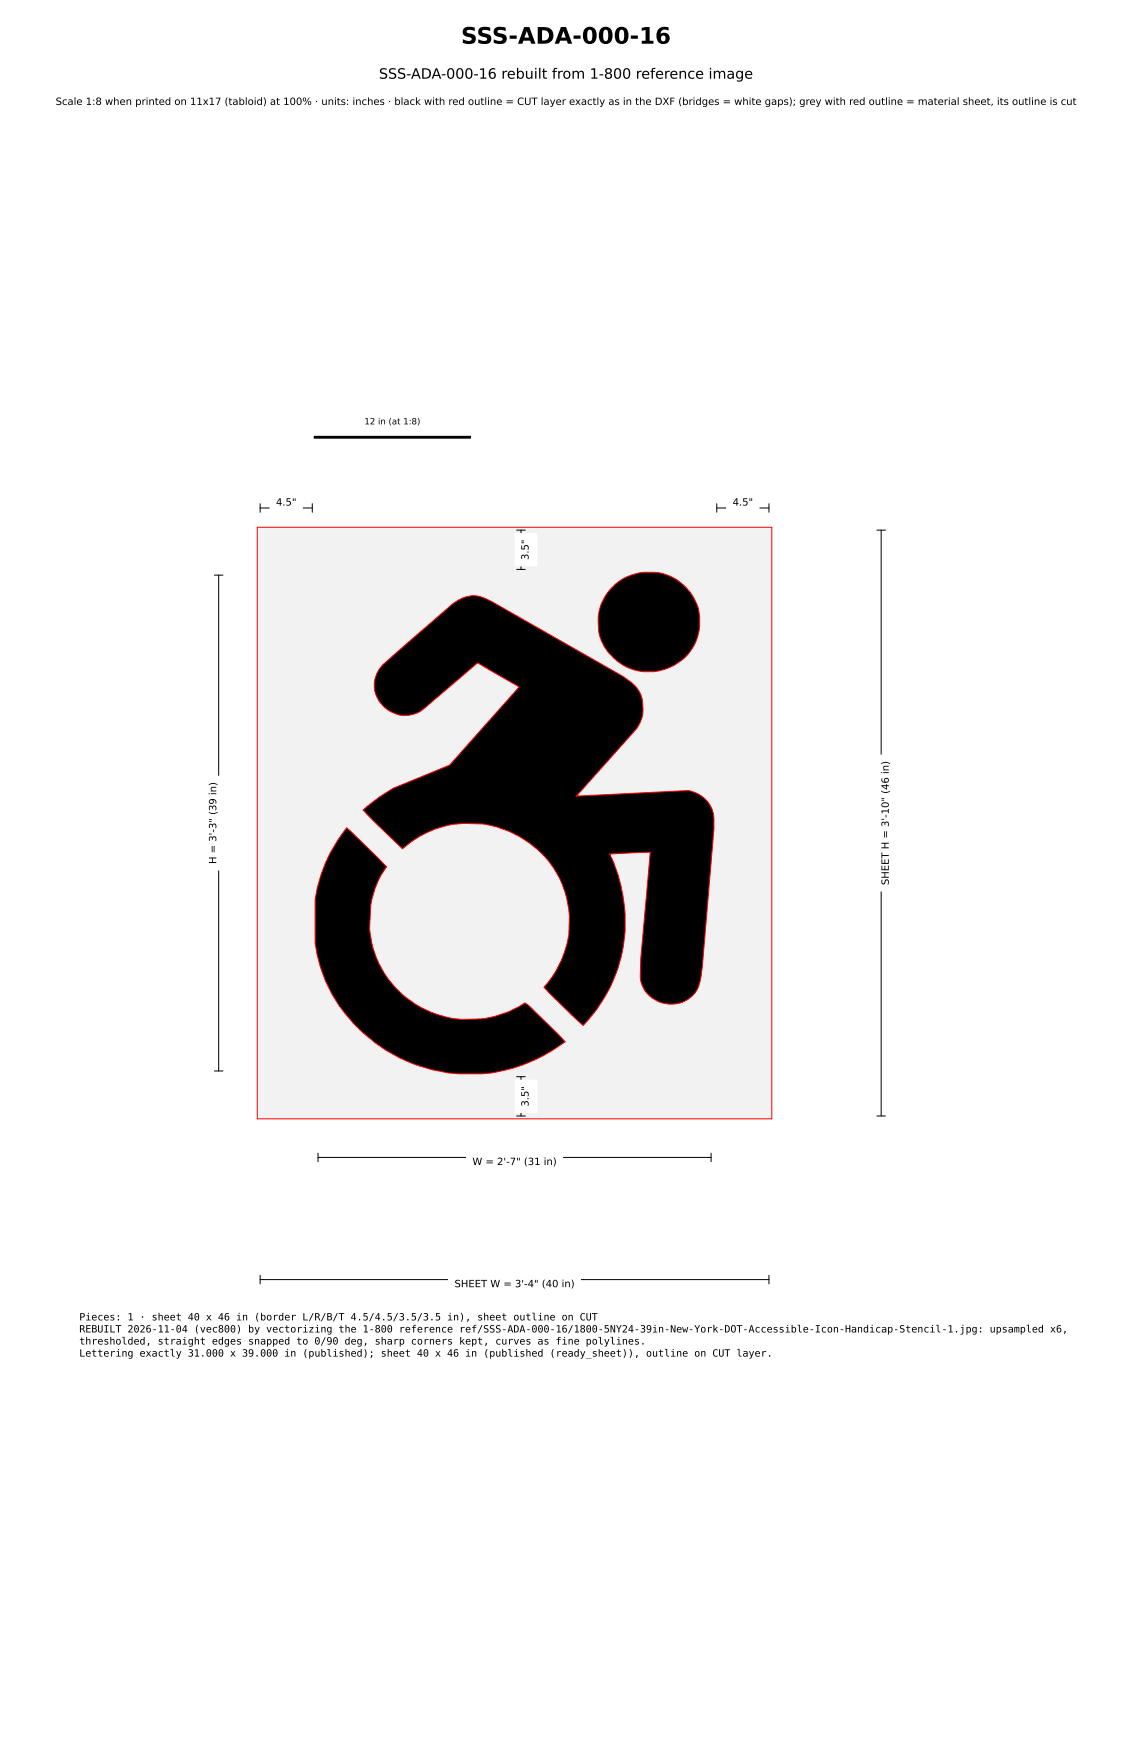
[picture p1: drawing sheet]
<svg xmlns="http://www.w3.org/2000/svg" width="279mm" height="432mm" viewBox="0 0 279 432" stroke-linecap="round" stroke-linejoin="round" font-family="sans-serif">
<defs><g id="words">
<text font-size="5.6" x="113.8" y="10.8">SSS-ADA-000-16</text>
<text font-size="3.5" x="93.5" y="19.4">SSS-ADA-000-16 rebuilt from 1-800 reference image</text>
<g font-size="2.5">
<text x="13.7" y="25.9">Scale 1:8 when printed on 11x17 (tabloid) at 100% · units: inches · black with red outline = CUT layer exactly as in the DXF (bridges = white gaps); grey with red outline = material sheet, its outline is cut</text>
<text x="68.1" y="124.8">4.5&quot;</text>
<text x="180.8" y="124.8">4.5&quot;</text>
<text x="130.5" y="138.3" transform="rotate(-90 130.5 138.3)">3.5&quot;</text>
<text x="53.4" y="213.3" transform="rotate(-90 53.4 213.3)">H = 3'-3&quot; (39 in)</text>
<text x="219.4" y="218.5" transform="rotate(-90 219.4 218.5)">SHEET H = 3'-10&quot; (46 in)</text>
<text x="130.5" y="273.2" transform="rotate(-90 130.5 273.2)">3.5&quot;</text>
<text x="116.6" y="287.6">W = 2'-7&quot; (31 in)</text>
<text x="112.2" y="317.8">SHEET W = 3'-4&quot; (40 in)</text>
<text x="19.6" y="326">Pieces: 1 · sheet 40 x 46 in (border L/R/B/T 4.5/4.5/3.5/3.5 in), sheet outline on CUT</text>
<text x="19.6" y="329">REBUILT 2026-11-04 (vec800) by vectorizing the 1-800 reference ref/SSS-ADA-000-16/1800-5NY24-39in-New-York-DOT-Accessible-Icon-Handicap-Stencil-1.jpg: upsampled x6,</text>
<text x="19.6" y="331.9">thresholded, straight edges snapped to 0/90 deg, sharp corners kept, curves as fine polylines.</text>
<text x="19.6" y="334.9">Lettering exactly 31.000 x 39.000 in (published); sheet 40 x 46 in (published (ready_sheet)), outline on CUT layer.</text>
</g>
<text font-size="2.1" x="89.9" y="104.8">12 in (at 1:8)</text>
</g></defs>
<path d="M63.5 130.2h127v146h-127z" fill="#f2f2f2" stroke="#f00" stroke-width=".25"/>
<path d="M150.8 145.3a12.6 12.6 0 0 1 13.1-3.6 12.6 12.6 0 0 1 8.8 10.4 12.6 12.6 0 0 1-7 12.5 12.6 12.6 0 0 1-14.2-2.1 12.2 12.2 0 0 1-.7-17.2zM94.5 164.1l17.4-15.1a7.6 7.6 0 0 1 9.4-.5l32.5 18.5a8.9 8.9 0 0 1 4.7 5.4 8.8 8.8 0 0 1-1.4 7.5l-14.8 16.6 27.6-1.3a7.5 7.5 0 0 1 6.3 6.8v2.6l-2.8 34a11.6 11.6 0 0 1-1.9 6.6 7.7 7.7 0 0 1-7.9 2.4 7.7 7.7 0 0 1-5.6-6.1l.2-4.7 2.3-26.4-10 .4a37.1 37.1 0 0 1-6.6 42.4l-9.7-9.5a24.1 24.1 0 0 0-11.4-39.5 24.6 24.6 0 0 0-23.5 5.4l-6.9-6.7-2.7-2.9 4-3.3 3.3-2.1 14-5.7 17.1-19.3-10.2-6-13.3 11.4a7.5 7.5 0 0 1-9.1 .1 7.5 7.5 0 0 1-2.5-8.7zM85.5 204.4l9.9 9.6a23.8 23.8 0 0 0-.5 26.3 24.9 24.9 0 0 0 34.7 7.3l.9 .6 9 9a38.8 38.8 0 0 1-60.4-18.3l-.8-3.2-.5-2.8v-10.8a36.6 36.6 0 0 1 7.7-17.7z" fill="#000" stroke="#f00" stroke-width=".25"/>
<path d="M77.8 107.9h38.1" fill="none" stroke="#000" stroke-width=".71"/>
<g fill="none" stroke="#000" stroke-width=".25">
<path d="M64.2 125.4h12.9M64.2 124.4v2.1M77.1 124.4v2.1M127.5 130.9h2.1M128.6 130.9v9.7M176.9 125.4h12.9M176.9 124.4v2.1M189.8 124.4v2.1M216.4 130.9h2.1M217.5 130.9v144.6M52.9 142h2.1M54 142v122.4"/>
<path d="M127.5 140.6h2.1M52.9 264.4h2.1M127.5 265.8h2.1M127.5 275.5h2.1M128.6 265.8v9.7M216.4 275.5h2.1M78.5 285.8h97M78.5 284.7v2.1M175.5 284.7v2.1M64.2 315.9h125.6M64.2 314.9v2.1M189.8 314.9v2.1"/>
</g>
<g fill="#fff" stroke="#fff" stroke-width=".35">
<path d="M110.8 314.5h32.4v5.3h-32.4z"/>
<path d="M216.1 186.5h5.3v33.4h-5.3z"/>
<path d="M66.7 121.5h7.9v5.3h-7.9z"/>
<path d="M179.4 121.5h7.9v5.3h-7.9z"/>
<path d="M127.2 266.7h5.3v7.9h-5.3z"/>
<path d="M127.2 131.8h5.3v7.9h-5.3z"/>
<path d="M115.2 284.3h23.6v5.3h-23.6z"/>
<path d="M50.1 191.7h5.3v23h-5.3z"/>
</g>
<use href="#words"/>
</svg>
